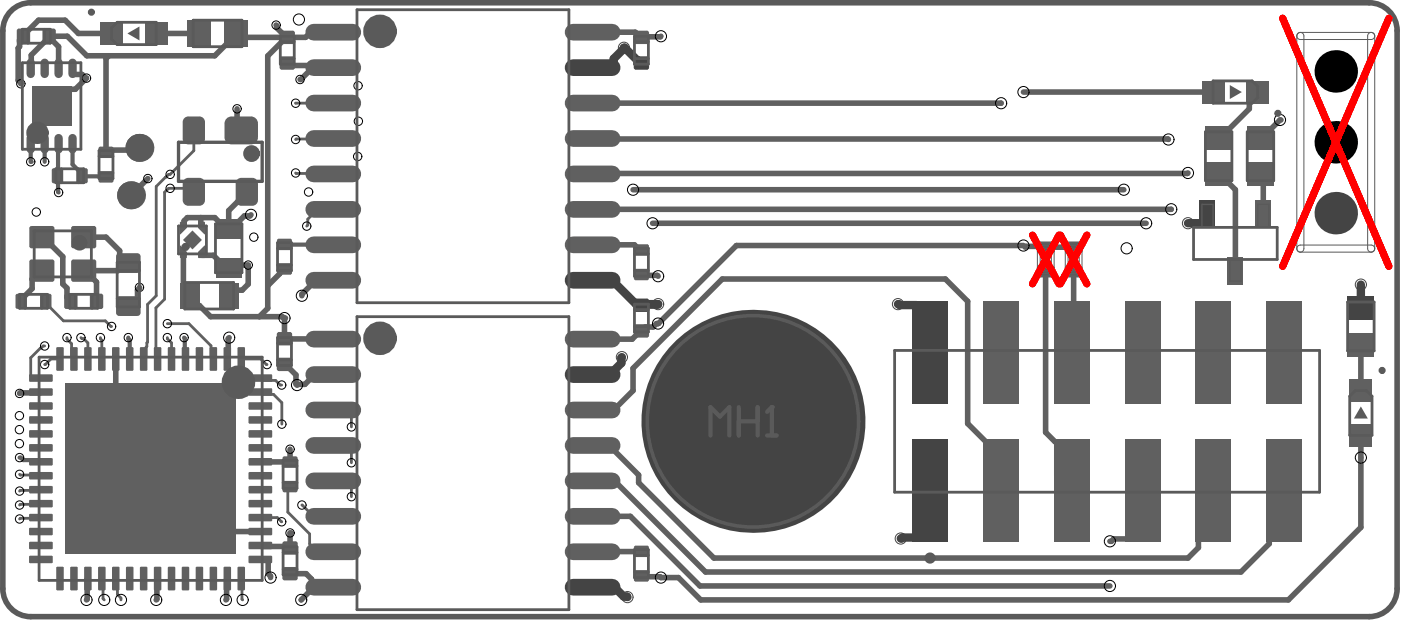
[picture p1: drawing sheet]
<svg xmlns="http://www.w3.org/2000/svg" width="167mm" height="74mm" viewBox="0 0 167 74" stroke-linecap="round" stroke-linejoin="round" font-family="sans-serif">
<g fill="#606060">
<path d="M23.6 30.1l.9-.8v1.1h-.9z"/>
<path d="M21.5 29.3l.8 .8v.3h-.8z"/>
<path d="M21.5 26.8h.8v.4l-.8 .8z"/>
<path d="M23.6 26.8h.9v1.2l-.9-.8z"/>
</g>
<g fill="none" stroke="#606060" stroke-width=".67">
<path d="M2.3 5.6l-.1 .1v3.9l.3 .4M122.2 11h22.6M152.8 14.3l-2.2 2.2h-.2M5 28.3h.2l2.3 2.3v3.3l.5 .5v1.1l.5 .4M5 32.3h-.2l-1 1v1.1l-1.3 1.3v.2M10 28.3h2.7l1.6 1.6v.6l.8 .9h.2M10.2 32.3l1.3 1.4v2.2M15 31.4l-.9 .9h-4.1M16.6 34.3l-.2 .3v1.1l-.8 .8h-.3M77.9 26.6h58.9M122.2 29.3h-34.3l-9.3 9.3M122.4 29.5l.1-.1 5.6 .1"/>
<path d="M139.8 25h-69.1M139.8 25h.1M4.9 46.8l-.1 .1h-2.4h-.1M34 43.5h.1l1.2 1.2v1.1l.2 .1h.9l1.2-1.2h2.2M37.8 70.1h-.3l-1.5 1.5M70.7 61.6h4.5l8.3 8.3h49"/>
</g>
<path d="M5.5 35.9v.3l2.1 2.1h5l.7 .6M18.6 22.2v13.1l-1 1v4.5l-.1 .1v.4l-.1 .1M19.6 22.9v12.8l-1 1v5.9l.2 .2M20 38.6h2.5l2.7 2.7v1.2l.3 .3M8 40.3v.2l.5 .5v1.5M9.7 40.3l.1 .1h.2l.5 .5v1.9M31.1 45.1l.3 .3h1.5l.5 .5h.2M31.1 46.8l.3 .3h1.2l1 .9v2.6M41.9 49.7v1.2M41.9 53.9v1.3M41.9 58.1v1.2" fill="none" stroke="#606060" stroke-width=".33"/>
<path d="M6.9 21v1.9l.1 .1M22 40.3l.1 .1v2.3v.1" fill="none" stroke="#606060" stroke-width=".5"/>
<path d="M74.5 5.7h.1l1.4 1.5 .4 .3h.2M75.9 36.3h2.7M107.2 36.3l.2 .1h2l1.6 1.6v4M144.1 25.5v.7l-.4 .4h-1.9M111 58.5v4l-1.6 1.6h-1.7l-.2 .1" fill="none" stroke="#444" stroke-width="1"/>
<circle cx="152.8" cy="14.3" r=".33" fill="#606060"/>
<g fill="none" stroke="#606060" stroke-width=".67">
<path d="M5.9 4.4l1.1 1.2v2.6M8.7 8.2v.5l.1 .2h1l.5 .4-1.3 1.3h-.8l-2 2M13.3 4h-3.9l-1.6-1.6h-3.2l-1.8 1.8v.1l-.5 .5v.8M16.6 17.6l-.2 .3h-3.5l-.2 .3M28.3 13v2.1l.5 .5M34.3 4.5h-.1l-2.2 2.2v30.1l-1 1M34.6 7.8h4.9M37.3 7.8v.3l-1.4 1.4h-.1M70.7 3.8h5.1l.6 .7 .2-.1h2.2l.1-.1M70.7 12.3h.1M70.7 16.5l68.8 .1M70.7 12.3h48.8"/>
<path d="M119.5 12.3h.1M150.1 11l-1 1v1l-3.5 3.5h-.1M17.6 21.3l-2 2M23.8 36.4l1.3 1.4h8.6l.3 .1M27.3 32l.3-.4h2v2.3l-.7 .7h-.9l-.7 .7M34 32.1h-.3l-.3 .3v.3l-1.4 1.4M70.7 29.2h5l.6 .6h.3M75.6 22.6h58.5M76.6 32.8l.1 .1h1.8l.1 .1M78.6 38.6h-.2l-.4 .4h-1l-1.5 1.5h-4.8M124.8 32.4v19.2l1.1 1.1h.2v4l1.8 1.8M128.1 32.4v9.4l-.2 .2"/>
<path d="M141.8 20.6l-71.1 .2M145.5 20.8h.1l1.8 1.8v9.8M150.4 20.8l.4 .3v4.4M70.7 57.4h2.6l10.9 10.8h63.9l3.4-3.3v-4.6l1.8-1.8M70.7 53.1h2l3.5 3.6v.9l9 9h56.6l1.2-1.3v-5l1.8-1.8M70.7 48.9h2.5l2.4-2.3v-2.7l10.6-10.6h26.6l2.7 2.6v14.6l4 4v4M136.4 58.5v4l-1.8 1.8h-1.7l-.2 .3h-.2M162.4 41.1v5.5M162.4 51.9v11l-8.6 8.7h-70.2l-2.6-2.7-4.3-.1-.1-.1M76.6 65.8h-5.9"/>
</g>
<path d="M74.5 5.7v.1l-1.2 1.2v.6l-.5 .5h-2.1M70.7 33.4h2.4l2.8 2.9M78.6 36.3h-.1h-1.9v.1M162.4 34v2.8M74.2 42.6v.7l-1.4 1.4h-2.1M70.7 70.1h2.6l1.2 1.1h.4" fill="none" stroke="#444" stroke-width="1"/>
<g fill="none" stroke="#606060" stroke-width=".33">
<path d="M35.3 12.3h4.5M35.3 12.3h.1M39.8 12.3h.1M39.8 16.5l-4.5 .1M19.8 21.1l-1.2 1.1M22.7 22.5h-2.6l-.5 .4M35.3 20.6l4.5 .2M39.8 25h-1.9l-1.2 1.1v.7l-.1 .2M2.3 56.6l.1 .1h2.4l.1 .1M4.9 58.4l-.1 .1h-2.4l-.1 .1M5.3 41.3h-.1l-.4 .2-1.1 1.2v2.1l.2 .3h1M7.2 42.8h-1.1l-.8 .7"/>
<path d="M28.8 42.8h2.3l.8 .7M4.9 61.7l-.1 .1h-2.4l-.1 .1M4.9 60.1l-.1 .1h-2.4h-.1"/>
</g>
<path d="M2.3 54.6h.2l.3 .3h1.9l.2 .2" fill="none" stroke="#606060" stroke-width=".5"/>
<g fill="#606060">
<circle cx="34" cy="37.9" r=".33"/>
<circle cx="34" cy="40.4" r=".33"/>
</g>
<g fill="none" stroke="#606060" stroke-width=".67">
<path d="M13 6.7l-.3 .3v11.2M28.1 4v.2l-2.5 2.5h-15.2l-2.4-2.4h-2.1v.1l-2.2 2.2v1.5v.1M33 3v.3l1.2 1.2h-5.6M34.3 7.5l.3 .3M39.5 7.8l.3 .3M21.9 34.5l.7 .8v.3l.9 .8h.3M34 37.9v2.5M39.8 33.4h-2.1l-1.7 1.7v.2M13.8 42.8v9l11.7 11.6h5.6M34 40.4l5.8 .1M34.6 55.1h.1M10.5 69l-.1 .1v2.4l-.1 .1"/>
<path d="M18.8 69l-.1 .1v2.4l-.1 .1M27.1 69l-.1 .1v2.4v.1M34.6 68.4h1.9l.7 .7v.3l.6 .7h2"/>
</g>
<g fill="none" stroke="#606060" stroke-width=".33">
<path d="M23.1 15.6v2.4l-2.8 2.8h-.2l-.3 .3M22.7 22.5l.4 .4M8.5 42.5l.3 .3M17.4 41.4v1.1l-.3 .3M20 40.3v.1l.5 .5v1.9M34.6 58.1l-.2 .2v2.8l2.6 2.6v1.2l.9 .9h1.9M39.8 48.9h1.4l.7 .8M39.8 53.1h1.4l.7 .8M39.8 57.4h1.4l.7 .7M12.2 69l.1 .2v2.2l.1 .2M13.8 69l.2 .2v1.7l.4 .4v.3M28.8 69l.1 .1v2.4l.1 .1"/>
<path d="M36 60.2l1.4 1.4h2.4"/>
</g>
<path d="M6.9 21h.1" fill="none" stroke="#606060" stroke-width=".5"/>
<circle cx="3.7" cy="17.1" r=".25" fill="#606060"/>
<path d="M3.7 17.1v2.2" fill="none" stroke="#606060" stroke-width=".5"/>
<circle cx="3.7" cy="19.3" r=".25" fill="#606060"/>
<path d="M5.3 17.1v2.2" fill="none" stroke="#606060" stroke-width=".5"/>
<circle cx="5.3" cy="17.1" r=".25" fill="#606060"/>
<path d="M7 17.1l-.1 .1v3.7v.1M8.7 17.1v2.5l1.1 1.2 .1 .2h2.7l.1 .1" fill="none" stroke="#606060" stroke-width=".5"/>
<path d="M21.9 30.4v4.1M24 26v.8h.1M24.1 30.4l1.4 .1 1.5 1.5h.3M29.5 22.9v.1l-2.2 2.1v2.2M30 25.6l-.2 .2h-.6l-1.6 1.5h-.6l-1.4-1.3h-3.2l-.4 .4v.4h-.1M31.1 55.1h3.5M34.6 53.6v1.5M34.6 63.6v1.8" fill="none" stroke="#606060" stroke-width=".67"/>
<path d="M31.1 61.7h2l.5 .5" fill="none" stroke="#606060" stroke-width=".33"/>
<g fill="#606060">
<circle cx="34.6" cy="65.4" r=".33"/>
<circle cx="34.6" cy="63.6" r=".33"/>
</g>
<path d="M18.6 4h5.2M28.1 4l.5 .5M39.8 3.8h-2.7l-.6 .7h-2.2M27.4 40.3l-.2 .1v2.3l-.1 .1M31.1 65.1l.1 .1h3.2l.2 .2M31.1 66.7h.8l.1 .2v1.5l.3 .3v.2" fill="none" stroke="#606060" stroke-width=".67"/>
<path d="M34 29.2h5.8M15.3 40.3v.1l.2 .2v2.2" fill="none" stroke="#606060" stroke-width=".5"/>
<path d="M12 40.3v.1l.2 .2v2.2" fill="none" stroke="#606060" stroke-width=".33"/>
<g fill="none" stroke="#000" stroke-width=".12">
<circle cx="2.5" cy="10" r=".5"/>
<circle cx="3.7" cy="19.3" r=".5"/>
<circle cx="5.3" cy="19.3" r=".5"/>
<circle cx="10.3" cy="9.3" r=".5"/>
<circle cx="28.3" cy="13" r=".5"/>
<circle cx="33" cy="3" r=".5"/>
<circle cx="35.3" cy="12.3" r=".5"/>
<circle cx="35.3" cy="16.6" r=".5"/>
<circle cx="35.7" cy="2.3" r=".67"/>
<circle cx="35.8" cy="9.5" r=".5"/>
<circle cx="42.7" cy="18.7" r=".5"/>
<circle cx="42.7" cy="10.2" r=".5"/>
<circle cx="42.8" cy="14.5" r=".5"/>
<circle cx="78.9" cy="4.3" r=".67"/>
<circle cx="119.5" cy="12.3" r=".67"/>
<circle cx="122.2" cy="11" r=".67"/>
<circle cx="139.5" cy="16.6" r=".67"/>
<circle cx="152.8" cy="14.3" r=".67"/>
<circle cx="4.3" cy="25.3" r=".5"/>
<circle cx="7" cy="23" r=".5"/>
<circle cx="13.3" cy="38.9" r=".5"/>
<circle cx="16.6" cy="34.3" r=".5"/>
<circle cx="17.6" cy="21.3" r=".5"/>
<circle cx="20" cy="38.6" r=".5"/>
<circle cx="20.3" cy="22.5" r=".5"/>
<circle cx="20.3" cy="20.8" r=".5"/>
<circle cx="23" cy="28.6" r=".5"/>
<circle cx="29.6" cy="31.6" r=".5"/>
<circle cx="30" cy="25.6" r=".67"/>
<circle cx="30.3" cy="28.3" r=".5"/>
<circle cx="34" cy="37.9" r=".67"/>
<circle cx="35.3" cy="20.6" r=".5"/>
<circle cx="36" cy="35.3" r=".67"/>
<circle cx="36.6" cy="27" r=".5"/>
<circle cx="36.8" cy="22.9" r=".5"/>
<circle cx="75.6" cy="22.6" r=".67"/>
<circle cx="77.9" cy="26.6" r=".67"/>
<circle cx="78.5" cy="38.6" r=".67"/>
<circle cx="78.6" cy="33" r=".67"/>
<circle cx="122.2" cy="29.3" r=".67"/>
<circle cx="134.1" cy="22.6" r=".67"/>
<circle cx="134.5" cy="29.6" r=".67"/>
<circle cx="136.8" cy="26.6" r=".67"/>
<circle cx="139.8" cy="25" r=".67"/>
<circle cx="141.8" cy="20.6" r=".67"/>
<circle cx="2.3" cy="52.9" r=".5"/>
<circle cx="2.3" cy="51.3" r=".5"/>
<circle cx="2.3" cy="49.6" r=".5"/>
<circle cx="2.3" cy="54.6" r=".5"/>
<circle cx="2.3" cy="56.6" r=".5"/>
<circle cx="2.3" cy="58.6" r=".5"/>
<circle cx="2.3" cy="46.9" r=".5"/>
<circle cx="5.3" cy="41.3" r=".5"/>
<circle cx="5.3" cy="43.5" r=".5"/>
<circle cx="8" cy="40.3" r=".5"/>
<circle cx="9" cy="50.3" r=".67"/>
<circle cx="9.7" cy="40.3" r=".5"/>
<circle cx="11.7" cy="47.6" r=".67"/>
<circle cx="12" cy="40.3" r=".5"/>
<circle cx="15.3" cy="40.3" r=".5"/>
<circle cx="19" cy="47.6" r=".67"/>
<circle cx="20" cy="40.3" r=".5"/>
<circle cx="22" cy="40.3" r=".5"/>
<circle cx="25.3" cy="55.3" r=".67"/>
<circle cx="26.3" cy="47.9" r=".67"/>
<circle cx="27.4" cy="40.3" r=".67"/>
<circle cx="31.9" cy="43.5" r=".5"/>
<circle cx="33.6" cy="45.9" r=".5"/>
<circle cx="33.6" cy="50.6" r=".5"/>
<circle cx="34.6" cy="53.6" r=".5"/>
<circle cx="35.5" cy="45.9" r=".67"/>
<circle cx="41.9" cy="59.3" r=".5"/>
<circle cx="41.9" cy="55.2" r=".5"/>
<circle cx="41.9" cy="50.9" r=".5"/>
<circle cx="162.4" cy="54.6" r=".67"/>
<circle cx="2.3" cy="60.2" r=".5"/>
<circle cx="2.3" cy="61.9" r=".5"/>
<circle cx="10.3" cy="64.6" r=".67"/>
<circle cx="10.3" cy="71.6" r=".67"/>
<circle cx="12.4" cy="71.6" r=".67"/>
<circle cx="14.4" cy="71.6" r=".67"/>
<circle cx="18.6" cy="64.6" r=".67"/>
<circle cx="18.6" cy="71.6" r=".67"/>
<circle cx="26" cy="64.6" r=".67"/>
<circle cx="27" cy="71.6" r=".67"/>
<circle cx="29" cy="71.6" r=".67"/>
<circle cx="32.3" cy="68.9" r=".67"/>
<circle cx="33.6" cy="62.2" r=".5"/>
<circle cx="34.6" cy="63.6" r=".5"/>
<circle cx="36" cy="71.6" r=".67"/>
<circle cx="36" cy="60.2" r=".5"/>
<circle cx="78.9" cy="68.9" r=".67"/>
<circle cx="132.5" cy="69.9" r=".67"/>
<circle cx="132.5" cy="64.6" r=".67"/>
</g>
<g fill="none" stroke="#444" stroke-width=".12">
<circle cx="74.5" cy="5.7" r=".67"/>
<circle cx="78.6" cy="36.3" r=".67"/>
<circle cx="107.2" cy="36.3" r=".67"/>
<circle cx="141.8" cy="26.6" r=".67"/>
<circle cx="162.4" cy="34" r=".67"/>
<circle cx="74.2" cy="42.6" r=".67"/>
<circle cx="74.9" cy="71.2" r=".67"/>
<circle cx="107.5" cy="64.2" r=".67"/>
</g>
<g fill="#444">
<circle cx="89.9" cy="50.3" r="13.3"/>
<circle cx="159.4" cy="25.4" r="2.54"/>
</g>
<g fill="#000">
<circle cx="159.4" cy="8.5" r="2.54"/>
<circle cx="159.4" cy="17" r="2.54"/>
</g>
<g fill="#606060">
<path d="M8.8 31h2.4l.3 .2v2.2l-.3 .2h-2.4l-.3-.2v-2.2z" fill-rule="evenodd"/>
<path d="M3.8 31h2.4l.3 .2v2.2l-.3 .2h-2.4l-.3-.2v-2.2z" fill-rule="evenodd"/>
<path d="M3.8 27h2.4l.3 .2v2.2l-.3 .2h-2.4l-.3-.2v-2.2z" fill-rule="evenodd"/>
<path d="M8.8 27h2.4l.3 .2v2.2l-.3 .2h-2.4l-.3-.2v-2.2z" fill-rule="evenodd"/>
<path d="M33.3 39.6h1.3l.3 .3v1l-.3 .3h-1.3l-.3-.3v-1z" fill-rule="evenodd"/>
<path d="M33 42.9l.3-.2h1.3l.3 .2v1.1l-.3 .3h-1.3l-.3-.3z" fill-rule="evenodd"/>
<path d="M33.9 57.4h1.4l.2 .2v.9l-.2 .2h-1.4l-.2-.2v-.9z" fill-rule="evenodd"/>
<path d="M33.9 54.4h1.4l.2 .3v.9l-.2 .2h-1.4l-.2-.2v-.9z" fill-rule="evenodd"/>
</g>
<g fill="#606060">
<path d="M8.5 33.4h.3v.2l-.3-.1z"/>
<path d="M11.2 33.4h.3l-.1 .2h-.2z"/>
<path d="M11.2 31h.2l.1 .2h-.3z"/>
<path d="M8.6 31h.2v.2h-.3z"/>
<path d="M3.5 33.4h.3v.2l-.3-.1z"/>
<path d="M6.2 33.4h.3l-.1 .2h-.2z"/>
<path d="M6.2 31h.2l.1 .2h-.3z"/>
<path d="M3.6 31h.2v.2h-.3z"/>
<path d="M3.5 29.4h.3v.2l-.3-.1z"/>
<path d="M6.2 29.4h.3l-.1 .2h-.2z"/>
<path d="M6.2 27h.2l.1 .2h-.3z"/>
<path d="M3.6 27h.2v.2h-.3z"/>
<path d="M8.5 29.4h.3v.2l-.3-.1z"/>
<path d="M11.2 29.4h.3l-.1 .2h-.2z"/>
<path d="M11.2 27h.2l.1 .2h-.3z"/>
<path d="M8.6 27h.2v.2h-.3z"/>
<path d="M34.6 40.9h.3l-.2 .3h-.1z"/>
<path d="M34.6 39.6l.2 .1 .1 .2h-.3z"/>
<path d="M33.2 39.6h.1v.3h-.3z"/>
<path d="M33 40.9h.3v.3h-.1z"/>
<path d="M34.6 44h.3l-.2 .2-.1 .1z"/>
<path d="M34.6 42.7l.2 .1 .1 .1h-.3z"/>
<path d="M33.2 42.7h.1v.2h-.3z"/>
<path d="M33 44h.3v.3l-.1-.1z"/>
<path d="M35.3 58.5h.2v.2h-.2z"/>
<path d="M35.3 57.4h.2v.2h-.2z"/>
<path d="M33.8 57.4h.1v.2h-.2z"/>
<path d="M33.7 58.5h.2v.2h-.1z"/>
<path d="M35.3 55.6h.2v.1l-.2 .1z"/>
<path d="M35.3 54.4l.2 .1v.2h-.2z"/>
<path d="M33.8 54.5l.1-.1v.3h-.2z"/>
<path d="M33.7 55.6h.2v.2l-.1-.1z"/>
<circle cx="16.6" cy="17.6" r="1.66"/>
<circle cx="15.6" cy="23.3" r="1.66"/>
</g>
<path d="M75.9 35.6h1.3l.3 .3v1l-.3 .3h-1.3l-.3-.3v-1z" fill-rule="evenodd" fill="#444"/>
<g fill="#444">
<path d="M77.2 36.9h.3l-.2 .3h-.1z"/>
<path d="M77.2 35.6l.2 .1 .1 .2h-.3z"/>
<path d="M75.8 35.7l.1-.1v.3h-.3z"/>
<path d="M75.6 36.9h.3v.3l-.2-.1z"/>
</g>
<g fill="#606060">
<path d="M75.9 38.7h1.3l.3 .2v1.1l-.3 .3h-1.3l-.3-.3v-1.1z" fill-rule="evenodd"/>
<path d="M75.7 68.2l.2-.2h1.3l.3 .2v1l-.3 .2h-1.3l-.2-.2z" fill-rule="evenodd"/>
<path d="M75.9 65.1h1.3l.3 .2v.9l-.3 .3h-1.3l-.2-.3v-.9z" fill-rule="evenodd"/>
</g>
<g fill="#606060">
<path d="M77.2 40h.3l-.2 .2-.1 .1z"/>
<path d="M77.2 38.7l.2 .1 .1 .1h-.3z"/>
<path d="M75.8 38.7h.1v.2h-.3z"/>
<path d="M75.6 40h.3v.3l-.2-.2z"/>
<path d="M77.2 69.2h.3l-.1 .1-.2 .1z"/>
<path d="M77.2 68l.2 .1 .1 .1h-.3z"/>
<path d="M75.7 68.1l.2-.1v.2h-.2z"/>
<path d="M75.7 69.2h.2v.2l-.2-.1z"/>
<path d="M77.2 66.2h.3l-.1 .2-.2 .1z"/>
<path d="M77.2 65.1l.2 .1 .1 .1h-.3z"/>
<path d="M75.7 65.2l.2-.1v.2h-.2z"/>
<path d="M75.7 66.2h.2v.3l-.2-.1z"/>
</g>
<g fill="none" stroke="#606060" stroke-width="2">
<path d="M37.4 40.5h4.7M37.4 44.7h4.7M37.4 48.9h4.7M37.4 53.1h4.7M37.4 57.4h4.7M68.4 40.5h4.7M68.4 48.9h4.7M68.4 53.1h4.7M68.4 57.4h4.7M37.4 61.6h4.7M37.4 65.8h4.7M37.4 70.1h4.7"/>
<path d="M68.4 61.6h4.7M68.4 65.8h4.7"/>
</g>
<path d="M68.4 44.7h4.7M68.4 70.1h4.7" fill="none" stroke="#444" stroke-width="2"/>
<g fill="#606060">
<path d="M28.5 41.4h.6l.1 .2v2.5l-.1 .1h-.6l-.2-.1v-2.5z" fill-rule="evenodd"/>
<path d="M26.8 41.4h.6l.2 .2v2.5l-.2 .1h-.6l-.1-.1v-2.5z" fill-rule="evenodd"/>
<path d="M25.2 41.4h.6l.1 .2v2.5l-.1 .1h-.6l-.2-.1v-2.5z" fill-rule="evenodd"/>
<path d="M23.5 41.4h.6l.2 .2v2.5l-.2 .1h-.6l-.1-.1v-2.5z" fill-rule="evenodd"/>
<path d="M21.8 41.4h.6l.2 .2v2.5l-.2 .1h-.6l-.1-.1v-2.5z" fill-rule="evenodd"/>
<path d="M20.2 41.4h.6l.1 .2v2.5l-.1 .1h-.6l-.2-.1v-2.5z" fill-rule="evenodd"/>
<path d="M18.5 41.4h.6l.2 .2v2.5l-.2 .1h-.6l-.1-.1v-2.5z" fill-rule="evenodd"/>
<path d="M16.8 41.4h.6l.2 .2v2.5l-.2 .1h-.6l-.1-.1v-2.5z" fill-rule="evenodd"/>
<path d="M15.2 41.4h.6l.1 .2v2.5l-.1 .1h-.6l-.2-.1v-2.5z" fill-rule="evenodd"/>
<path d="M13.5 41.4h.6l.2 .2v2.5l-.2 .1h-.6l-.1-.1v-2.5z" fill-rule="evenodd"/>
<path d="M11.9 41.4h.6l.1 .2v2.5l-.1 .1h-.6l-.2-.1v-2.5z" fill-rule="evenodd"/>
<path d="M10.2 41.4h.6l.1 .2v2.5l-.1 .1h-.6l-.2-.1v-2.5z" fill-rule="evenodd"/>
<path d="M8.5 41.4h.6l.2 .2v2.5l-.2 .1h-.6l-.1-.1v-2.5z" fill-rule="evenodd"/>
<path d="M6.9 41.4h.6l.1 .2v2.5l-.1 .1h-.6l-.2-.1v-2.5z" fill-rule="evenodd"/>
<path d="M3.6 44.7h2.5l.2 .1v.6l-.2 .2h-2.5l-.1-.2v-.6z" fill-rule="evenodd"/>
<path d="M3.6 46.3h2.5l.2 .2v.6l-.2 .1h-2.5l-.1-.1v-.6z" fill-rule="evenodd"/>
<path d="M3.6 48h2.5l.2 .1v.6l-.2 .2h-2.5l-.1-.2v-.6z" fill-rule="evenodd"/>
<path d="M3.6 49.6h2.5l.2 .2v.6l-.2 .1h-2.5l-.1-.1v-.6z" fill-rule="evenodd"/>
<path d="M3.6 51.3h2.5l.2 .2v.6l-.2 .1h-2.5l-.1-.1v-.6z" fill-rule="evenodd"/>
<path d="M3.6 53h2.5l.2 .1v.6l-.2 .2h-2.5l-.1-.2v-.6z" fill-rule="evenodd"/>
<path d="M3.6 54.6h2.5l.2 .2v.6l-.2 .1h-2.5l-.1-.1v-.6z" fill-rule="evenodd"/>
<path d="M3.6 56.3h2.5l.2 .2v.6l-.2 .1h-2.5l-.1-.1v-.6z" fill-rule="evenodd"/>
<path d="M3.6 58h2.5l.2 .1v.6l-.2 .2h-2.5l-.1-.2v-.6z" fill-rule="evenodd"/>
<path d="M3.6 59.6h2.5l.2 .2v.6l-.2 .1h-2.5l-.1-.1v-.6z" fill-rule="evenodd"/>
<path d="M3.6 61.3h2.5l.2 .1v.6l-.2 .2h-2.5l-.1-.2v-.6z" fill-rule="evenodd"/>
<path d="M3.6 63h2.5l.2 .1v.6l-.2 .2h-2.5l-.1-.2v-.6z" fill-rule="evenodd"/>
<path d="M3.6 64.6h2.5l.2 .2v.6l-.2 .1h-2.5l-.1-.1v-.6z" fill-rule="evenodd"/>
<path d="M3.6 66.3h2.5l.2 .1v.6l-.2 .2h-2.5l-.1-.2v-.6z" fill-rule="evenodd"/>
<path d="M6.7 67.8l.2-.2h.6l.1 .2v2.5l-.1 .1h-.6l-.2-.1z" fill-rule="evenodd"/>
<path d="M8.5 67.6h.6l.2 .2v2.5l-.2 .1h-.6l-.1-.1v-2.5z" fill-rule="evenodd"/>
<path d="M10 67.8l.2-.2h.6l.1 .2v2.5l-.1 .1h-.6l-.2-.1z" fill-rule="evenodd"/>
<path d="M11.9 67.6h.6l.1 .2v2.5l-.1 .1h-.6l-.2-.1v-2.5z" fill-rule="evenodd"/>
<path d="M13.4 67.8l.1-.2h.6l.2 .2v2.5l-.2 .1h-.6l-.1-.1z" fill-rule="evenodd"/>
<path d="M15.2 67.6h.6l.1 .2v2.5l-.1 .1h-.6l-.2-.1v-2.5z" fill-rule="evenodd"/>
<path d="M16.7 67.8l.1-.2h.6l.2 .2v2.5l-.2 .1h-.6l-.1-.1z" fill-rule="evenodd"/>
<path d="M18.5 67.6h.6l.2 .2v2.5l-.2 .1h-.6l-.1-.1v-2.5z" fill-rule="evenodd"/>
<path d="M20 67.8l.2-.2h.6l.1 .2v2.5l-.1 .1h-.6l-.2-.1z" fill-rule="evenodd"/>
<path d="M21.8 67.6h.6l.2 .2v2.5l-.2 .1h-.6l-.1-.1v-2.5z" fill-rule="evenodd"/>
<path d="M23.4 67.8l.1-.2h.6l.2 .2v2.5l-.2 .1h-.6l-.1-.1z" fill-rule="evenodd"/>
<path d="M25.2 67.6h.6l.1 .2v2.5l-.1 .1h-.6l-.2-.1v-2.5z" fill-rule="evenodd"/>
<path d="M26.7 67.8l.1-.2h.6l.2 .2v2.5l-.2 .1h-.6l-.1-.1z" fill-rule="evenodd"/>
<path d="M28.5 67.6h.6l.1 .2v2.5l-.1 .1h-.6l-.2-.1v-2.5z" fill-rule="evenodd"/>
<path d="M29.8 66.3h2.5l.2 .1v.6l-.2 .2h-2.5l-.1-.2v-.6z" fill-rule="evenodd"/>
<path d="M29.8 64.6h2.5l.2 .2v.6l-.2 .1h-2.5l-.1-.1v-.6z" fill-rule="evenodd"/>
<path d="M29.8 63h2.5l.2 .1v.6l-.2 .2h-2.5l-.1-.2v-.6z" fill-rule="evenodd"/>
<path d="M29.8 61.3h2.5l.2 .1v.6l-.2 .2h-2.5l-.1-.2v-.6z" fill-rule="evenodd"/>
<path d="M29.8 59.6h2.5l.2 .2v.6l-.2 .1h-2.5l-.1-.1v-.6z" fill-rule="evenodd"/>
<path d="M29.8 58h2.5l.2 .1v.6l-.2 .2h-2.5l-.1-.2v-.6z" fill-rule="evenodd"/>
<path d="M29.8 56.3h2.5l.2 .2v.6l-.2 .1h-2.5l-.1-.1v-.6z" fill-rule="evenodd"/>
<path d="M29.8 54.6h2.5l.2 .2v.6l-.2 .1h-2.5l-.1-.1v-.6z" fill-rule="evenodd"/>
<path d="M29.8 53h2.5l.2 .1v.6l-.2 .2h-2.5l-.1-.2v-.6z" fill-rule="evenodd"/>
<path d="M29.8 51.3h2.5l.2 .2v.6l-.2 .1h-2.5l-.1-.1v-.6z" fill-rule="evenodd"/>
<path d="M29.8 49.6h2.5l.2 .2v.6l-.2 .1h-2.5l-.1-.1v-.6z" fill-rule="evenodd"/>
<path d="M29.8 48h2.5l.2 .1v.6l-.2 .2h-2.5l-.1-.2v-.6z" fill-rule="evenodd"/>
<path d="M29.8 46.3h2.5l.2 .2v.6l-.2 .1h-2.5l-.1-.1v-.6z" fill-rule="evenodd"/>
<path d="M29.8 44.7h2.5l.2 .1v.6l-.2 .2h-2.5l-.1-.2v-.6z" fill-rule="evenodd"/>
<path d="M7.8 45.8h20.3v20.3h-20.3z" fill-rule="evenodd"/>
<path d="M17.3 2.7h2.7v2.6h-2.7z" fill-rule="evenodd"/>
<path d="M12 2.7h2.6v2.6h-2.6z" fill-rule="evenodd"/>
<path d="M151.2 35.9h4.2v12.2h-4.2z" fill-rule="evenodd"/>
<path d="M151.2 52.4h4.2v12.2h-4.2z" fill-rule="evenodd"/>
<path d="M142.7 35.9h4.2v12.2h-4.2z" fill-rule="evenodd"/>
<path d="M142.7 52.4h4.2v12.2h-4.2z" fill-rule="evenodd"/>
<path d="M134.3 35.9h4.2v12.2h-4.2z" fill-rule="evenodd"/>
<path d="M134.3 52.4h4.2v12.2h-4.2z" fill-rule="evenodd"/>
<path d="M125.8 35.9h4.2v12.2h-4.2z" fill-rule="evenodd"/>
<path d="M125.8 52.4h4.2v12.2h-4.2z" fill-rule="evenodd"/>
<path d="M117.3 35.9h4.3v12.2h-4.3z" fill-rule="evenodd"/>
<path d="M117.3 52.4h4.3v12.2h-4.3z" fill-rule="evenodd"/>
</g>
<g fill="#606060">
<path d="M28.4 41.5l.1-.1v.2h-.2z"/>
<path d="M28.3 44.1h.2v.1z"/>
<path d="M29.1 44.1h.1l-.1 .1z"/>
<path d="M29.1 41.4l.1 .2h-.1z"/>
<path d="M26.7 41.5l.1-.1v.2h-.1z"/>
<path d="M26.7 44.1h.1v.1z"/>
<path d="M27.4 44.1h.2l-.2 .1z"/>
<path d="M27.4 41.4l.2 .2h-.2z"/>
<path d="M25.1 41.5l.1-.1v.2h-.2z"/>
<path d="M25 44.1h.2v.1z"/>
<path d="M25.8 44.1h.1l-.1 .1z"/>
<path d="M25.8 41.4l.1 .2h-.1z"/>
<path d="M23.4 41.5l.1-.1v.2h-.1z"/>
<path d="M23.4 44.1h.1v.1z"/>
<path d="M24.1 44.1h.2l-.2 .1z"/>
<path d="M24.1 41.4l.2 .2h-.2z"/>
<path d="M21.7 41.5l.1-.1v.2h-.1z"/>
<path d="M21.7 44.1h.1v.1z"/>
<path d="M22.4 44.1h.2l-.2 .1z"/>
<path d="M22.4 41.4l.2 .2h-.2z"/>
<path d="M20.1 41.5l.1-.1v.2h-.2z"/>
<path d="M20 44.1h.2v.1z"/>
<path d="M20.8 44.1h.1l-.1 .1z"/>
<path d="M20.8 41.4l.1 .2h-.1z"/>
<path d="M18.4 41.5l.1-.1v.2h-.1z"/>
<path d="M18.4 44.1h.1v.1z"/>
<path d="M19.1 44.1h.2l-.2 .1z"/>
<path d="M19.1 41.4l.2 .2h-.2z"/>
<path d="M16.7 41.5l.1-.1v.2h-.1z"/>
<path d="M16.7 44.1h.1v.1z"/>
<path d="M17.4 44.1h.2l-.2 .1z"/>
<path d="M17.4 41.4l.2 .2h-.2z"/>
<path d="M15.1 41.5l.1-.1v.2h-.2z"/>
<path d="M15 44.1h.2v.1z"/>
<path d="M15.8 44.1h.1l-.1 .1z"/>
<path d="M15.8 41.4l.1 .2h-.1z"/>
<path d="M13.4 41.5l.1-.1v.2h-.1z"/>
<path d="M13.4 44.1h.1v.1z"/>
<path d="M14.1 44.1h.2l-.2 .1z"/>
<path d="M14.1 41.4l.2 .2h-.2z"/>
<path d="M11.7 41.5l.2-.1v.2h-.2z"/>
<path d="M11.7 44.1h.2v.1z"/>
<path d="M12.5 44.1h.1l-.1 .1z"/>
<path d="M12.5 41.4l.1 .2h-.1z"/>
<path d="M10.1 41.5l.1-.1v.2h-.2z"/>
<path d="M10 44.1h.2v.1z"/>
<path d="M10.8 44.1h.1l-.1 .1z"/>
<path d="M10.8 41.4l.1 .2h-.1z"/>
<path d="M8.4 41.5l.1-.1v.2h-.1z"/>
<path d="M8.4 44.1h.1v.1z"/>
<path d="M9.1 44.1h.2l-.2 .1z"/>
<path d="M9.1 41.4l.2 .2h-.2z"/>
<path d="M6.8 41.5l.1-.1v.2h-.2z"/>
<path d="M6.7 44.1h.2v.1z"/>
<path d="M7.5 44.1h.1l-.1 .1z"/>
<path d="M7.5 41.4l.1 .2h-.1z"/>
<path d="M3.5 45.4h.1v.2z"/>
<path d="M6.1 45.4h.2l-.2 .2z"/>
<path d="M6.1 44.7l.2 .1h-.2z"/>
<path d="M3.5 44.7h.1v.1h-.1z"/>
<path d="M3.5 47.1h.1v.1z"/>
<path d="M6.1 47.1h.2l-.2 .1z"/>
<path d="M6.1 46.3l.2 .2h-.2z"/>
<path d="M3.5 46.4l.1-.1v.2h-.1z"/>
<path d="M3.5 48.7h.1v.2z"/>
<path d="M6.1 48.7h.2l-.2 .2z"/>
<path d="M6.1 48l.2 .1h-.2z"/>
<path d="M3.5 48h.1v.1h-.1z"/>
<path d="M3.5 50.4h.1v.1z"/>
<path d="M6.1 50.4h.2l-.2 .1z"/>
<path d="M6.1 49.6l.2 .2h-.2z"/>
<path d="M3.5 49.7l.1-.1v.2h-.1z"/>
<path d="M3.5 52.1h.1v.1z"/>
<path d="M6.1 52.1h.2l-.2 .1z"/>
<path d="M6.1 51.3l.2 .2h-.2z"/>
<path d="M3.5 51.4l.1-.1v.2h-.1z"/>
<path d="M3.5 53.7h.1v.2z"/>
<path d="M6.1 53.7h.2l-.2 .2z"/>
<path d="M6.1 53l.2 .1h-.2z"/>
<path d="M3.5 53h.1v.1h-.1z"/>
<path d="M3.5 55.4h.1v.1z"/>
<path d="M6.1 55.4h.2l-.2 .1z"/>
<path d="M6.1 54.6l.2 .2h-.2z"/>
<path d="M3.5 54.7l.1-.1v.2h-.1z"/>
<path d="M3.5 57.1h.1v.1z"/>
<path d="M6.1 57.1h.2l-.2 .1z"/>
<path d="M6.1 56.3l.2 .2h-.2z"/>
<path d="M3.5 56.3h.1v.2h-.1z"/>
<path d="M3.5 58.7h.1v.2z"/>
<path d="M6.1 58.7h.2l-.2 .2z"/>
<path d="M6.1 58l.2 .1h-.2z"/>
<path d="M3.5 58h.1v.1h-.1z"/>
<path d="M3.5 60.4h.1v.1z"/>
<path d="M6.1 60.4h.2l-.2 .1z"/>
<path d="M6.1 59.6l.2 .2h-.2z"/>
<path d="M3.5 59.7l.1-.1v.2h-.1z"/>
<path d="M3.5 62h.1v.2z"/>
<path d="M6.1 62h.2l-.2 .2z"/>
<path d="M6.1 61.3l.2 .1h-.2z"/>
<path d="M3.5 61.3h.1v.1h-.1z"/>
<path d="M3.5 63.7h.1v.2z"/>
<path d="M6.1 63.7h.2l-.2 .2z"/>
<path d="M6.1 63l.2 .1h-.2z"/>
<path d="M3.5 63h.1v.1h-.1z"/>
<path d="M3.5 65.4h.1v.1z"/>
<path d="M6.1 65.4h.2l-.2 .1z"/>
<path d="M6.1 64.6l.2 .2h-.2z"/>
<path d="M3.5 64.7l.1-.1v.2h-.1z"/>
<path d="M3.5 67h.1v.2z"/>
<path d="M6.1 67h.2l-.2 .2z"/>
<path d="M6.1 66.3l.2 .1h-.2z"/>
<path d="M3.5 66.3h.1v.1h-.1z"/>
<path d="M7.5 70.3h.1l-.1 .1z"/>
<path d="M7.5 67.6l.1 .2h-.1z"/>
<path d="M6.8 67.6h.1v.2h-.2z"/>
<path d="M6.7 70.3h.2v.1z"/>
<path d="M9.1 70.3h.2l-.2 .1z"/>
<path d="M9.1 67.6l.2 .2h-.2z"/>
<path d="M8.4 67.6h.1v.2h-.1z"/>
<path d="M8.4 70.3h.1v.1z"/>
<path d="M10.8 70.3h.1l-.1 .1z"/>
<path d="M10.8 67.6l.1 .2h-.1z"/>
<path d="M10.1 67.6h.1v.2h-.2z"/>
<path d="M10 70.3h.2v.1z"/>
<path d="M12.5 70.3h.1l-.1 .1z"/>
<path d="M12.5 67.6l.1 .2h-.1z"/>
<path d="M11.7 67.6h.2v.2h-.2z"/>
<path d="M11.7 70.3h.2v.1z"/>
<path d="M14.1 70.3h.2l-.2 .1z"/>
<path d="M14.1 67.6l.2 .2h-.2z"/>
<path d="M13.4 67.6h.1v.2h-.1z"/>
<path d="M13.4 70.3h.1v.1z"/>
<path d="M15.8 70.3h.1l-.1 .1z"/>
<path d="M15.8 67.6l.1 .2h-.1z"/>
<path d="M15.1 67.6h.1v.2h-.2z"/>
<path d="M15 70.3h.2v.1z"/>
<path d="M17.4 70.3h.2l-.2 .1z"/>
<path d="M17.4 67.6l.2 .2h-.2z"/>
<path d="M16.7 67.6h.1v.2h-.1z"/>
<path d="M16.7 70.3h.1v.1z"/>
<path d="M19.1 70.3h.2l-.2 .1z"/>
<path d="M19.1 67.6l.2 .2h-.2z"/>
<path d="M18.4 67.6h.1v.2h-.1z"/>
<path d="M18.4 70.3h.1v.1z"/>
<path d="M20.8 70.3h.1l-.1 .1z"/>
<path d="M20.8 67.6l.1 .2h-.1z"/>
<path d="M20.1 67.6h.1v.2h-.2z"/>
<path d="M20 70.3h.2v.1z"/>
<path d="M22.4 70.3h.2l-.2 .1z"/>
<path d="M22.4 67.6l.2 .2h-.2z"/>
<path d="M21.7 67.6h.1v.2h-.1z"/>
<path d="M21.7 70.3h.1v.1z"/>
<path d="M24.1 70.3h.2l-.2 .1z"/>
<path d="M24.1 67.6l.2 .2h-.2z"/>
<path d="M23.4 67.6h.1v.2h-.1z"/>
<path d="M23.4 70.3h.1v.1z"/>
<path d="M25.8 70.3h.1l-.1 .1z"/>
<path d="M25.8 67.6l.1 .2h-.1z"/>
<path d="M25.1 67.6h.1v.2h-.2z"/>
<path d="M25 70.3h.2v.1z"/>
<path d="M27.4 70.3h.2l-.1 .1h-.1z"/>
<path d="M27.4 67.6l.2 .2h-.2z"/>
<path d="M26.7 67.6h.1v.2h-.1z"/>
<path d="M26.7 70.3h.1v.1z"/>
<path d="M29.1 70.3h.1l-.1 .1z"/>
<path d="M29.1 67.6l.1 .2h-.1z"/>
<path d="M28.4 67.6h.1v.2h-.2z"/>
<path d="M28.3 70.3h.2v.1z"/>
<path d="M32.3 66.3l.2 .1h-.2z"/>
<path d="M29.7 66.3h.1v.1h-.1z"/>
<path d="M29.7 67h.1v.2z"/>
<path d="M32.3 67h.2l-.2 .2z"/>
<path d="M32.3 64.6l.2 .2h-.2z"/>
<path d="M29.7 64.7l.1-.1v.2h-.1z"/>
<path d="M29.7 65.4h.1v.1z"/>
<path d="M32.3 65.4h.2l-.2 .1z"/>
<path d="M32.3 63l.2 .1h-.2z"/>
<path d="M29.7 63h.1v.1h-.1z"/>
<path d="M29.7 63.7h.1v.2z"/>
<path d="M32.3 63.7h.2l-.2 .2z"/>
<path d="M32.3 61.3l.2 .1h-.2z"/>
<path d="M29.7 61.3h.1v.1h-.1z"/>
<path d="M29.7 62h.1v.2z"/>
<path d="M32.3 62h.2l-.2 .2z"/>
<path d="M32.3 59.6l.2 .2h-.2z"/>
<path d="M29.7 59.7l.1-.1v.2h-.1z"/>
<path d="M29.7 60.4h.1v.1z"/>
<path d="M32.3 60.4h.2l-.2 .1z"/>
<path d="M32.3 58l.2 .1h-.2z"/>
<path d="M29.7 58h.1v.1h-.1z"/>
<path d="M29.7 58.7h.1v.2z"/>
<path d="M32.3 58.7h.2l-.2 .2z"/>
<path d="M32.3 56.3l.2 .2h-.2z"/>
<path d="M29.7 56.3h.1v.2h-.1z"/>
<path d="M29.7 57.1h.1v.1z"/>
<path d="M32.3 57.1h.2l-.2 .1z"/>
<path d="M32.3 54.6l.2 .2h-.2z"/>
<path d="M29.7 54.7l.1-.1v.2h-.1z"/>
<path d="M29.7 55.4h.1v.1z"/>
<path d="M32.3 55.4h.2l-.2 .1z"/>
<path d="M32.3 53l.2 .1h-.2z"/>
<path d="M29.7 53h.1v.1h-.1z"/>
<path d="M29.7 53.7h.1v.2z"/>
<path d="M32.3 53.7h.2l-.2 .2z"/>
<path d="M32.3 51.3l.2 .2h-.2z"/>
<path d="M29.7 51.4l.1-.1v.2h-.1z"/>
<path d="M29.7 52.1h.1v.1z"/>
<path d="M32.3 52.1h.2l-.2 .1z"/>
<path d="M32.3 49.6l.2 .2h-.2z"/>
<path d="M29.7 49.7l.1-.1v.2h-.1z"/>
<path d="M29.7 50.4h.1v.1z"/>
<path d="M32.3 50.4h.2l-.2 .1z"/>
<path d="M32.3 48l.2 .1h-.2z"/>
<path d="M29.7 48h.1v.1h-.1z"/>
<path d="M29.7 48.7h.1v.2z"/>
<path d="M32.3 48.7h.2l-.2 .2z"/>
<path d="M32.3 46.3l.2 .2h-.2z"/>
<path d="M29.7 46.4l.1-.1v.2h-.1z"/>
<path d="M29.7 47.1h.1v.1z"/>
<path d="M32.3 47.1h.2l-.2 .1z"/>
<path d="M32.3 44.7l.2 .1h-.2z"/>
<path d="M29.7 44.7h.1v.1h-.1z"/>
<path d="M29.7 45.4h.1v.2z"/>
<path d="M32.3 45.4h.2l-.2 .2z"/>
</g>
<g fill="#444">
<path d="M108.9 35.9h4.2v12.2h-4.2z" fill-rule="evenodd"/>
<path d="M108.9 52.4h4.2v12.2h-4.2z" fill-rule="evenodd"/>
</g>
<g fill="#606060">
<path d="M127.5 28.8h1.3l.2 .2v.9l-.2 .3h-1.3l-.3-.3v-.9z" fill-rule="evenodd"/>
<path d="M127.5 31.7h1.3l.2 .3v.9l-.2 .2h-1.3l-.3-.2v-.9z" fill-rule="evenodd"/>
<path d="M124.1 31.7h1.4l.2 .3v.9l-.2 .2h-1.4l-.2-.2v-.9z" fill-rule="evenodd"/>
<path d="M124.1 28.8h1.4l.2 .2v.9l-.2 .3h-1.4l-.2-.3v-.9z" fill-rule="evenodd"/>
<path d="M33.6 3.7h1.3l.3 .2v1.1l-.3 .3h-1.3l-.2-.3v-1.1z" fill-rule="evenodd"/>
<path d="M33.6 6.7h1.3l.3 .3v1.1l-.3 .2h-1.3l-.2-.2v-1.1z" fill-rule="evenodd"/>
</g>
<g fill="#606060">
<path d="M127.3 28.9l.2-.1v.2h-.3z"/>
<path d="M127.2 29.9h.3v.3l-.2-.1z"/>
<path d="M128.8 29.9h.2v.2l-.2 .1z"/>
<path d="M128.8 28.8l.2 .1v.1h-.2z"/>
<path d="M127.3 31.8l.2-.1v.3h-.3z"/>
<path d="M127.2 32.9h.3v.2l-.2-.1z"/>
<path d="M128.8 32.9h.2v.1l-.2 .1z"/>
<path d="M128.8 31.7l.2 .1v.2h-.2z"/>
<path d="M125.5 32.9h.2l-.1 .1-.1 .1z"/>
<path d="M125.5 31.7l.1 .1 .1 .2h-.2z"/>
<path d="M124 31.8l.1-.1v.3h-.2z"/>
<path d="M123.9 32.9h.2v.2l-.1-.1z"/>
<path d="M125.5 29.9h.2l-.1 .2-.1 .1z"/>
<path d="M125.5 28.8l.1 .1 .1 .1h-.2z"/>
<path d="M124 28.9l.1-.1v.2h-.2z"/>
<path d="M123.9 29.9h.2v.3l-.1-.1z"/>
<path d="M34.9 5h.3l-.1 .2-.2 .1z"/>
<path d="M34.9 3.7l.3 .1v.1h-.3z"/>
<path d="M33.5 3.7h.1v.2h-.2z"/>
<path d="M33.4 5h.2v.3l-.1-.1z"/>
<path d="M34.9 8.1h.3l-.1 .2h-.2z"/>
<path d="M34.9 6.7l.3 .2v.1h-.3z"/>
<path d="M33.5 6.8l.1-.1v.3h-.2z"/>
<path d="M33.4 8.1h.2v.2h-.1z"/>
</g>
<path d="M3.7 7.5v1.3M3.7 16.5v1.3M5.3 7.5v1.3M5.3 16.5v1.3M7 7.5v1.3M7 16.5v1.3M8.7 7.5v1.3M8.7 16.5v1.3" fill="none" stroke="#606060" stroke-width="1"/>
<path d="M3.8 10.3h4.7v4.7h-4.7z" fill-rule="evenodd" fill="#606060"/>
<path d="M68.4 8.1h4.7M68.4 33.4h4.7" fill="none" stroke="#444" stroke-width="2"/>
<g fill="none" stroke="#606060" stroke-width="2">
<path d="M37.4 16.5h4.7M37.4 12.3h4.7M37.4 3.8h4.7M37.4 8.1h4.7M68.4 16.5h4.7M68.4 12.3h4.7M68.4 3.8h4.7M37.4 29.2h4.7M37.4 25h4.7M37.4 20.8h4.7M37.4 33.4h4.7M68.4 29.2h4.7"/>
<path d="M68.4 25h4.7M68.4 20.8h4.7"/>
</g>
<g fill="#606060">
<path d="M23.7 30.1h.7h.1v.6l-.1 .1h-.7l-.1-.1v-.6z" fill-rule="evenodd"/>
<path d="M23 27.5l1.1 1.1-1.1 1.2-1.2-1.2z" fill-rule="evenodd"/>
<path d="M21.5 30.1h.7h.1v.6l-.1 .1h-.7v-.1v-.6z" fill-rule="evenodd"/>
<path d="M21.5 26.5h.7h.1v.6l-.1 .1h-.7v-.1v-.6z" fill-rule="evenodd"/>
<path d="M23.7 26.5h.7h.1v.6l-.1 .1h-.7l-.1-.1v-.6z" fill-rule="evenodd"/>
<path d="M28.8 21.2h1.3l.7 .7v2l-.7 .6h-1.3l-.7-.6v-2z" fill-rule="evenodd"/>
<path d="M22.5 21.2h1.3l.7 .7v2l-.7 .6h-1.3l-.7-.6v-2z" fill-rule="evenodd"/>
<path d="M22.5 13.9h1.3l.7 .7v2l-.7 .6h-1.3l-.7-.6v-2z" fill-rule="evenodd"/>
<path d="M27.6 13.9h2.4l.8 .8v1.7l-.8 .8h-2.4l-.8-.8v-1.7z" fill-rule="evenodd"/>
<path d="M22.4 2.4h2.8v3.2h-2.8z" fill-rule="evenodd"/>
<path d="M26.7 2.4h2.8v3.2h-2.8z" fill-rule="evenodd"/>
</g>
<g fill="#606060">
<path d="M24.4 30.1h.1z"/>
<path d="M23.6 30.7l.1 .1z"/>
<path d="M24.4 30.7h.1l-.1 .1z"/>
<path d="M21.5 30.7v.1z"/>
<path d="M22.2 30.7l.1 .1z"/>
<path d="M22.2 30.1h.1z"/>
<path d="M21.5 27.1v.1z"/>
<path d="M22.2 27.1l.1 .1z"/>
<path d="M22.2 26.5h.1z"/>
<path d="M24.4 26.5h.1z"/>
<path d="M23.6 27.1l.1 .1z"/>
<path d="M24.4 27.1h.1l-.1 .1z"/>
<path d="M28.3 21.4l.5-.2v.7h-.7z"/>
<path d="M28.1 23.9h.7v.6a.67 .67 0 0 1-.7-.6z"/>
<path d="M30.1 23.9h.7a.67 .67 0 0 1-.7 .6z"/>
<path d="M30.1 21.2a.67 .67 0 0 1 .7 .7h-.7z"/>
<path d="M22 21.4l.5-.2v.7h-.7z"/>
<path d="M21.8 23.9h.7v.6a.67 .67 0 0 1-.7-.6z"/>
<path d="M23.8 23.9h.7a.67 .67 0 0 1-.7 .6z"/>
<path d="M23.8 21.2a.67 .67 0 0 1 .7 .7h-.7z"/>
<path d="M22 14.1l.5-.2v.7h-.7z"/>
<path d="M21.8 16.6h.7v.6a.67 .67 0 0 1-.7-.6z"/>
<path d="M23.8 16.6h.7a.67 .67 0 0 1-.7 .6z"/>
<path d="M23.8 13.9a.67 .67 0 0 1 .7 .7h-.7z"/>
<path d="M27 14.1l.3-.1 .3-.1v.8h-.8l.1-.3z"/>
<path d="M26.8 16.4h.8v.8a.83 .83 0 0 1-.8-.8z"/>
<path d="M30 16.4h.8a.83 .83 0 0 1-.8 .8z"/>
<path d="M30 13.9a.83 .83 0 0 1 .8 .8h-.8z"/>
</g>
<path d="M160.8 35.4h3.2v2.8h-3.2z" fill-rule="evenodd" fill="#444"/>
<g fill="#606060">
<path d="M160.8 39.7h3.2v2.8h-3.2z" fill-rule="evenodd"/>
<path d="M143.9 19.4h3.1v2.8h-3.1z" fill-rule="evenodd"/>
<path d="M143.9 15.1h3.1v2.8h-3.1z" fill-rule="evenodd"/>
<path d="M148.9 19.4h3.1v2.8h-3.1z" fill-rule="evenodd"/>
<path d="M148.9 15.1h3.1v2.8h-3.1z" fill-rule="evenodd"/>
<path d="M75.7 29.4l.2-.3h1.3l.3 .3v.9l-.3 .2h-1.3l-.2-.2z" fill-rule="evenodd"/>
<path d="M75.9 32.1h1.3l.3 .2v.9l-.3 .2h-1.3l-.2-.2v-.9z" fill-rule="evenodd"/>
<path d="M33.3 31.4h1.3l.3 .2v.9l-.3 .3h-1.3l-.2-.3v-.9z" fill-rule="evenodd"/>
<path d="M33.3 28.5h1.3l.3 .2v.9l-.3 .2h-1.3l-.2-.2v-.9z" fill-rule="evenodd"/>
<path d="M1.9 35.3l.2-.3h.9l.2 .3v1.3l-.2 .2h-.9l-.2-.2z" fill-rule="evenodd"/>
<path d="M5 35h.9l.2 .3v1.3l-.2 .2h-.9l-.2-.2v-1.3z" fill-rule="evenodd"/>
<path d="M6.4 20.1h.9l.2 .2v1.3l-.2 .3h-.9l-.2-.3v-1.3z" fill-rule="evenodd"/>
<path d="M9.3 20.1h.9l.3 .2v1.3l-.3 .3h-.9l-.2-.3v-1.3z" fill-rule="evenodd"/>
<path d="M12 17.5h1.3l.3 .2v.9l-.3 .3h-1.3l-.2-.3v-.9z" fill-rule="evenodd"/>
<path d="M12 20.4h1.3l.3 .2v1l-.3 .2h-1.3l-.2-.2v-1z" fill-rule="evenodd"/>
<path d="M146.5 30.7h1.9v3.3h-1.9z" fill-rule="evenodd"/>
</g>
<g fill="#606060">
<path d="M77.2 30.3h.3l-.1 .1-.2 .1z"/>
<path d="M77.2 29.1l.2 .1 .1 .2h-.3z"/>
<path d="M75.7 29.2l.2-.1v.3h-.2z"/>
<path d="M75.7 30.3h.2v.2l-.2-.1z"/>
<path d="M77.2 33.2h.3l-.1 .2h-.2z"/>
<path d="M77.2 32.1h.2l.1 .2h-.3z"/>
<path d="M75.7 32.1h.2v.2h-.2z"/>
<path d="M75.7 33.2h.2v.2h-.2z"/>
<path d="M33.1 31.5l.2-.1v.2h-.2z"/>
<path d="M33.1 32.5h.2v.3l-.2-.1z"/>
<path d="M34.6 32.5h.3l-.1 .2-.2 .1z"/>
<path d="M34.6 31.4l.2 .1 .1 .1h-.3z"/>
<path d="M33.1 28.5h.2v.2h-.2z"/>
<path d="M33.1 29.6h.2v.2h-.2z"/>
<path d="M34.6 29.6h.3l-.1 .2h-.2z"/>
<path d="M34.6 28.5h.2l.1 .2h-.3z"/>
<path d="M3 35l.2 .1v.2h-.2z"/>
<path d="M1.9 35.1l.2-.1v.3h-.2z"/>
<path d="M1.9 36.6h.2v.2h-.2z"/>
<path d="M3 36.6h.2v.2h-.2z"/>
<path d="M5.9 35l.2 .1v.2h-.2z"/>
<path d="M4.8 35.1l.2-.1v.3h-.2z"/>
<path d="M4.8 36.6h.2v.2h-.2z"/>
<path d="M5.9 36.6h.2v.2h-.2z"/>
<path d="M7.3 20.1h.2v.2h-.2z"/>
<path d="M6.2 20.1h.2v.2h-.2z"/>
<path d="M6.2 21.6h.2v.3l-.2-.1z"/>
<path d="M7.3 21.6h.2v.2l-.2 .1z"/>
<path d="M10.2 20.1h.2l.1 .2h-.3z"/>
<path d="M9.2 20.1h.1v.2h-.2z"/>
<path d="M9.1 21.6h.2v.3l-.1-.1z"/>
<path d="M10.2 21.6h.3l-.1 .2-.2 .1z"/>
<path d="M13.3 18.6h.3l-.1 .2-.2 .1z"/>
<path d="M13.3 17.5l.2 .1 .1 .1h-.3z"/>
<path d="M11.8 17.6l.2-.1v.2h-.2z"/>
<path d="M11.8 18.6h.2v.3l-.2-.1z"/>
<path d="M13.3 21.6h.3l-.1 .1-.2 .1z"/>
<path d="M13.3 20.4l.2 .1 .1 .1h-.3z"/>
<path d="M11.8 20.5l.2-.1v.2h-.2z"/>
<path d="M11.8 21.6h.2v.2l-.2-.1z"/>
</g>
<path d="M143.2 23.9h1.8v3.3h-1.8z" fill-rule="evenodd" fill="#444"/>
<g fill="#606060">
<path d="M149.9 23.9h1.8v3.3h-1.8z" fill-rule="evenodd"/>
<path d="M21.5 33.8h2.3v3h-2.3z" fill-rule="evenodd"/>
<path d="M26.1 33.8h2.4v3h-2.4z" fill-rule="evenodd"/>
<path d="M25.8 26.1h3v2.4h-3z" fill-rule="evenodd"/>
<path d="M25.8 30.8h3v2.3h-3z" fill-rule="evenodd"/>
<path d="M161.1 45.3h2.7v2.6h-2.7z" fill-rule="evenodd"/>
<path d="M161.1 50.6h2.7v2.7h-2.7z" fill-rule="evenodd"/>
<path d="M148.8 9.6h2.6v2.7h-2.6z" fill-rule="evenodd"/>
<path d="M143.5 9.6h2.6v2.7h-2.6z" fill-rule="evenodd"/>
<path d="M75.9 3.7h1.3l.3 .2v1.1l-.3 .3h-1.3l-.3-.3v-1.1z" fill-rule="evenodd"/>
</g>
<g fill="#606060">
<path d="M75.8 3.7h.1v.2h-.3z"/>
<path d="M75.6 5h.3v.3l-.1-.1z"/>
<path d="M77.2 5h.3l-.2 .2-.1 .1z"/>
<path d="M77.2 3.7l.2 .1 .1 .1h-.3z"/>
</g>
<path d="M75.9 6.7h1.3l.3 .3v1.1l-.3 .2h-1.3l-.3-.2v-1.1z" fill-rule="evenodd" fill="#444"/>
<g fill="#444">
<path d="M75.8 6.8l.1-.1v.3h-.3z"/>
<path d="M75.6 8.1h.3v.2h-.1z"/>
<path d="M77.2 8.1h.3l-.2 .2h-.1z"/>
<path d="M77.2 6.7l.2 .2 .1 .1h-.3z"/>
</g>
<g fill="#606060">
<path d="M34 64.6h1.3l.2 .2v1.1l-.2 .3h-1.3l-.3-.3v-1.1z" fill-rule="evenodd"/>
<path d="M34 67.6h1.3l.2 .3v1.1l-.2 .2h-1.3l-.3-.2v-1.1z" fill-rule="evenodd"/>
<path d="M13.9 30.6l.3-.4h2.2l.4 .4v1.6l-.4 .4h-2.2l-.3-.4z" fill-rule="evenodd"/>
<path d="M13.9 35.7l.3-.4h2.2l.4 .4v1.6l-.4 .4h-2.2l-.3-.4z" fill-rule="evenodd"/>
<path d="M11 35h1.1l.2 .3v1.3l-.2 .3h-1.1l-.3-.3v-1.3z" fill-rule="evenodd"/>
<path d="M7.9 35h1.1l.3 .3v1.3l-.3 .3h-1.1l-.2-.3v-1.3z" fill-rule="evenodd"/>
<path d="M5.3 3.4h1.1l.3 .3v1.3l-.3 .2h-1.1l-.2-.2v-1.3z" fill-rule="evenodd"/>
<path d="M2.3 3.4h1l.3 .3v1.3l-.3 .2h-1l-.3-.2v-1.3z" fill-rule="evenodd"/>
</g>
<g fill="#606060">
<path d="M33.8 64.6h.2v.2h-.3z"/>
<path d="M33.7 65.9h.3v.3l-.3-.2z"/>
<path d="M35.3 65.9h.2l-.1 .2-.1 .1z"/>
<path d="M35.3 64.6l.2 .1v.1h-.2z"/>
<path d="M33.8 67.7l.2-.1v.3h-.3z"/>
<path d="M33.7 69h.3v.2l-.3-.1z"/>
<path d="M35.3 69h.2l-.1 .2h-.1z"/>
<path d="M35.3 67.6l.2 .2v.1h-.2z"/>
<path d="M14 30.3l.2-.1v.4h-.3z"/>
<path d="M13.9 32.2h.3v.4a.39 .39 0 0 1-.3-.4z"/>
<path d="M16.4 32.2h.4l-.2 .3-.2 .1z"/>
<path d="M16.4 30.2l.2 .1 .2 .3h-.4z"/>
<path d="M14 35.4l.2-.1v.4h-.3z"/>
<path d="M13.9 37.3h.3v.4l-.2-.1z"/>
<path d="M16.4 37.3h.4l-.2 .3-.2 .1z"/>
<path d="M16.4 35.3l.2 .1 .2 .3h-.4z"/>
<path d="M12.1 35l.2 .2v.1h-.2z"/>
<path d="M10.9 35.1l.1-.1v.3h-.3z"/>
<path d="M10.7 36.6h.3v.3l-.2-.2z"/>
<path d="M12.1 36.6h.2l-.1 .2-.1 .1z"/>
<path d="M9 35l.2 .2 .1 .1h-.3z"/>
<path d="M7.8 35.1l.1-.1v.3h-.2z"/>
<path d="M7.7 36.6h.2v.3l-.2-.2z"/>
<path d="M9 36.6h.3l-.2 .2-.1 .1z"/>
<path d="M6.4 3.4l.2 .1 .1 .2h-.3z"/>
<path d="M5.2 3.4h.1v.3h-.2z"/>
<path d="M5.1 5h.2v.2l-.2-.1z"/>
<path d="M6.4 5h.3l-.2 .2h-.1z"/>
<path d="M3.3 3.4l.3 .1v.2h-.3z"/>
<path d="M2.1 3.4h.2v.3h-.3z"/>
<path d="M2 5h.3v.2l-.3-.1z"/>
<path d="M3.3 5h.3l-.1 .2h-.2z"/>
</g>
<path d="M1.3 1.3a3.3 3.3 0 0 1 2.4-1h159.7a3.3 3.3 0 0 1 3.4 3.4v66.5a3.3 3.3 0 0 1-3.4 3.4h-159.7a3.3 3.3 0 0 1-3.4-3.4v-66.5a3.3 3.3 0 0 1 1-2.4z" fill="none" stroke="#5a5a5a" stroke-width=".67"/>
<g fill="#5a5a5a">
<path d="M15.2 4l1.4-.8v1.6z"/>
<path d="M162.4 48.5l.9 1.4h-1.7z"/>
<path d="M146.8 10.1l1.4 .9-1.4 .8z"/>
</g>
<path d="M10.9 27.5v5.5" fill="none" stroke="#5a5a5a" stroke-width=".33"/>
<circle cx="10.9" cy="33" r=".17" fill="#5a5a5a"/>
<path d="M4.1 27.5v5.5" fill="none" stroke="#5a5a5a" stroke-width=".33"/>
<circle cx="4.1" cy="27.5" r=".17" fill="#5a5a5a"/>
<g fill="none" stroke="#5a5a5a" stroke-width=".33">
<path d="M2.7 7.5h7v10.3h-7zM2.7 3.5h3.3v1.7h-3.3zM3.3 3.5v1.7M5.3 3.5v1.7M11.8 18h1.7v3.3h-1.7zM11.8 18.6h1.7M13.3 3.3l.7-.6h4.6v2.6h-4.6l-.7-.6zM23.1 2.4h5.8v3.2h-5.8zM33.5 5h1.6M33.5 7h1.6M33.5 4.3h1.6v3.4h-1.6zM42.6 1.2h25.3v34.9h-25.3z"/>
<path d="M75.7 4.3h1.7v3.4h-1.7zM75.7 5h1.7M75.7 7h1.7M143.9 15.7h3.1v5.9h-3.1zM144.8 9.7h4.6l.7 .6v1.3l-.7 .7h-4.6zM148.9 15.7h3.1v5.9h-3.1zM2.3 35.1h3.4v1.7h-3.4zM3 35.1v1.7M4.1 27.5h6.8M4.1 33h6.8M5 35.1v1.7M6.7 20.1h3.3v1.7h-3.3z"/>
<path d="M7.3 20.1v1.7M8.3 35.1h3.4v1.7h-3.4zM9 35.1v1.7M9.3 20.1v1.7M11 35.1v1.7M11.8 20.6h1.7M14 32.3h2.6M14 35.6h2.6M14 31.3h2.6v5.3h-2.6zM21.3 27h3.3v3.3h-3.3zM22.1 33.7h5.8v3.2h-5.8zM25.7 26.7h3.2v5.8h-3.2z"/>
<path d="M33.1 29h1.7v3.3h-1.7zM33.1 29.6h1.7M33.1 31.6h1.7M42.6 37.8h25.3v34.9h-25.3zM75.7 29.6h1.7v3.4h-1.7zM75.7 36.9h1.7M75.7 38.9h1.7M75.7 30.3h1.7M75.7 32.3h1.7M75.7 36.3h1.7v3.3h-1.7zM142.5 27.1h9.9v3.9h-9.9zM160.8 36h3.2v5.9h-3.2z"/>
<path d="M4.7 42.6h26.6v26.6h-26.6zM33.1 40.9h1.7M33.1 42.9h1.7M33.1 40.3h1.7v3.3h-1.7zM33.8 55.6h1.7M33.8 57.6h1.7M33.8 54.9h1.7v3.4h-1.7zM106.8 41.8h50.7v16.9h-50.7zM161.8 46.6h1.3l.7 .7v4.6h-2.7v-4.6zM33.8 65.2h1.7v3.4h-1.7zM33.8 65.9h1.7M33.8 67.9h1.7"/>
<path d="M75.7 65.6h1.7v3.3h-1.7zM75.7 66.2h1.7M75.7 68.2h1.7"/>
</g>
<g fill="none" stroke="#5a5a5a" stroke-width=".12">
<path d="M155 3.9h8.7a.42 .42 0 0 1 .4 .4 .42 .42 0 0 1-.4 .4h-8.5a.42 .42 0 0 1-.4-.3 .42 .42 0 0 1 .2-.5zM155 3.9a.42 .42 0 0 1 .6 .4v25.4a.42 .42 0 0 1-.4 .4 .42 .42 0 0 1-.4-.4v-25.4zM163.4 3.9a.42 .42 0 0 1 .7 .4v25.4a.42 .42 0 0 1-.4 .4 .42 .42 0 0 1-.5-.4v-25.4zM123.9 29.8h1.7l.2 .2-.2 .1h-1.6l-.2-.1zM123.9 31.8h1.7l.2 .2-.2 .1h-1.6l-.2-.1zM123.9 29.2h.2l.1 .1v3.3l-.2 .2-.2-.2zM123.9 32.5h1.7l.2 .1-.2 .2h-1.6l-.2-.2zM123.9 29.2l1.7-.1 .2 .2-.2 .2h-1.6l-.2-.2zM125.5 29.2l.1-.1 .2 .2v3.3l-.2 .2-.1-.2zM127.2 31.8h1.8l.1 .2-.1 .1h-1.7h-.1zM127.2 29.8h1.8l.1 .2-.1 .1h-1.7h-.1zM127.2 29.2l1.8-.1 .1 .2-.1 .2h-1.7l-.1-.1z"/>
<path d="M127.2 29.2h.2l.1 .1v3.3l-.2 .2-.2-.2zM127.2 32.5h1.8l.1 .1-.1 .2h-1.7l-.1-.1zM128.9 29.2l.1-.1 .1 .2v3.3l-.1 .2-.2-.2zM155 29.3l8.7-.1a.42 .42 0 0 1 .4 .5 .42 .42 0 0 1-.4 .4h-8.5a.42 .42 0 0 1-.4-.3 .42 .42 0 0 1 .2-.5z"/>
</g>
<path d="M21.3 17h10v4.6h-10z" fill="none" stroke="#5a5a5a" stroke-width=".4"/>
<path d="M143.5 27.1v-2.7h1.3v2.7M146.8 31v2.5h1.3v-2.5M150.1 27.1v-2.7h1.3v2.7" fill="none" stroke="#5a5a5a" stroke-width=".17"/>
<path d="M84.8 52v-3.4l1.1 1.1 1.2-1.1v3.4M88.2 48.6v3.4M88.2 50.3h2.2M90.4 48.6v3.4M91.6 52h1.1M92.1 48.6v3.4" fill="none" stroke="#5a5a5a" stroke-width=".51"/>
<circle cx="92.1" cy="48.6" r=".25" fill="#5a5a5a"/>
<path d="M92.1 48.6l-.5 .5" fill="none" stroke="#5a5a5a" stroke-width=".51"/>
<circle cx="9.5" cy="29" r=".47" fill="none" stroke="#5a5a5a" stroke-width=".93"/>
<g fill="none" stroke="#5a5a5a" stroke-width="2">
<circle cx="16.6" cy="17.6" r=".67"/>
<circle cx="45.4" cy="3.7" r="1"/>
<circle cx="15.6" cy="23.3" r=".67"/>
<circle cx="28.5" cy="45.6" r="1"/>
<circle cx="45.4" cy="40.4" r="1"/>
</g>
<g fill="none" stroke="#5a5a5a" stroke-width=".42">
<path d="M11.1 1.4l-.2-.2-.1 .1-.1 .2 .1 .1 .1 .1 .2-.1v-.1M152.3 13.5l.1-.1 .1-.1 .2 .1v.1v.2h-.2l-.2-.1M165.1 44.4l.1-.2-.1-.2h-.1h-.2v.2v.1l.2 .1"/>
<circle cx="89.9" cy="50.3" r="12.6"/>
</g>
<circle cx="111" cy="66.6" r=".33" fill="none" stroke="#5a5a5a" stroke-width=".67"/>
<circle cx="4.5" cy="15.8" r=".67" fill="none" stroke="#5a5a5a" stroke-width="1.3"/>
<circle cx="22.1" cy="29.5" r=".23" fill="none" stroke="#5a5a5a" stroke-width=".5"/>
<circle cx="30" cy="18.3" r=".5" fill="none" stroke="#5a5a5a" stroke-width="1"/>
<path d="M153.1 2.2l12.7 29.6M165.8 2.2l-12.7 29.6M123.2 28l3.2 5.9M126.4 28l-3.2 5.9M126.6 28l3.1 5.9M129.7 28l-3.1 5.9" fill="none" stroke="#f00" stroke-width=".85"/>
</svg>
